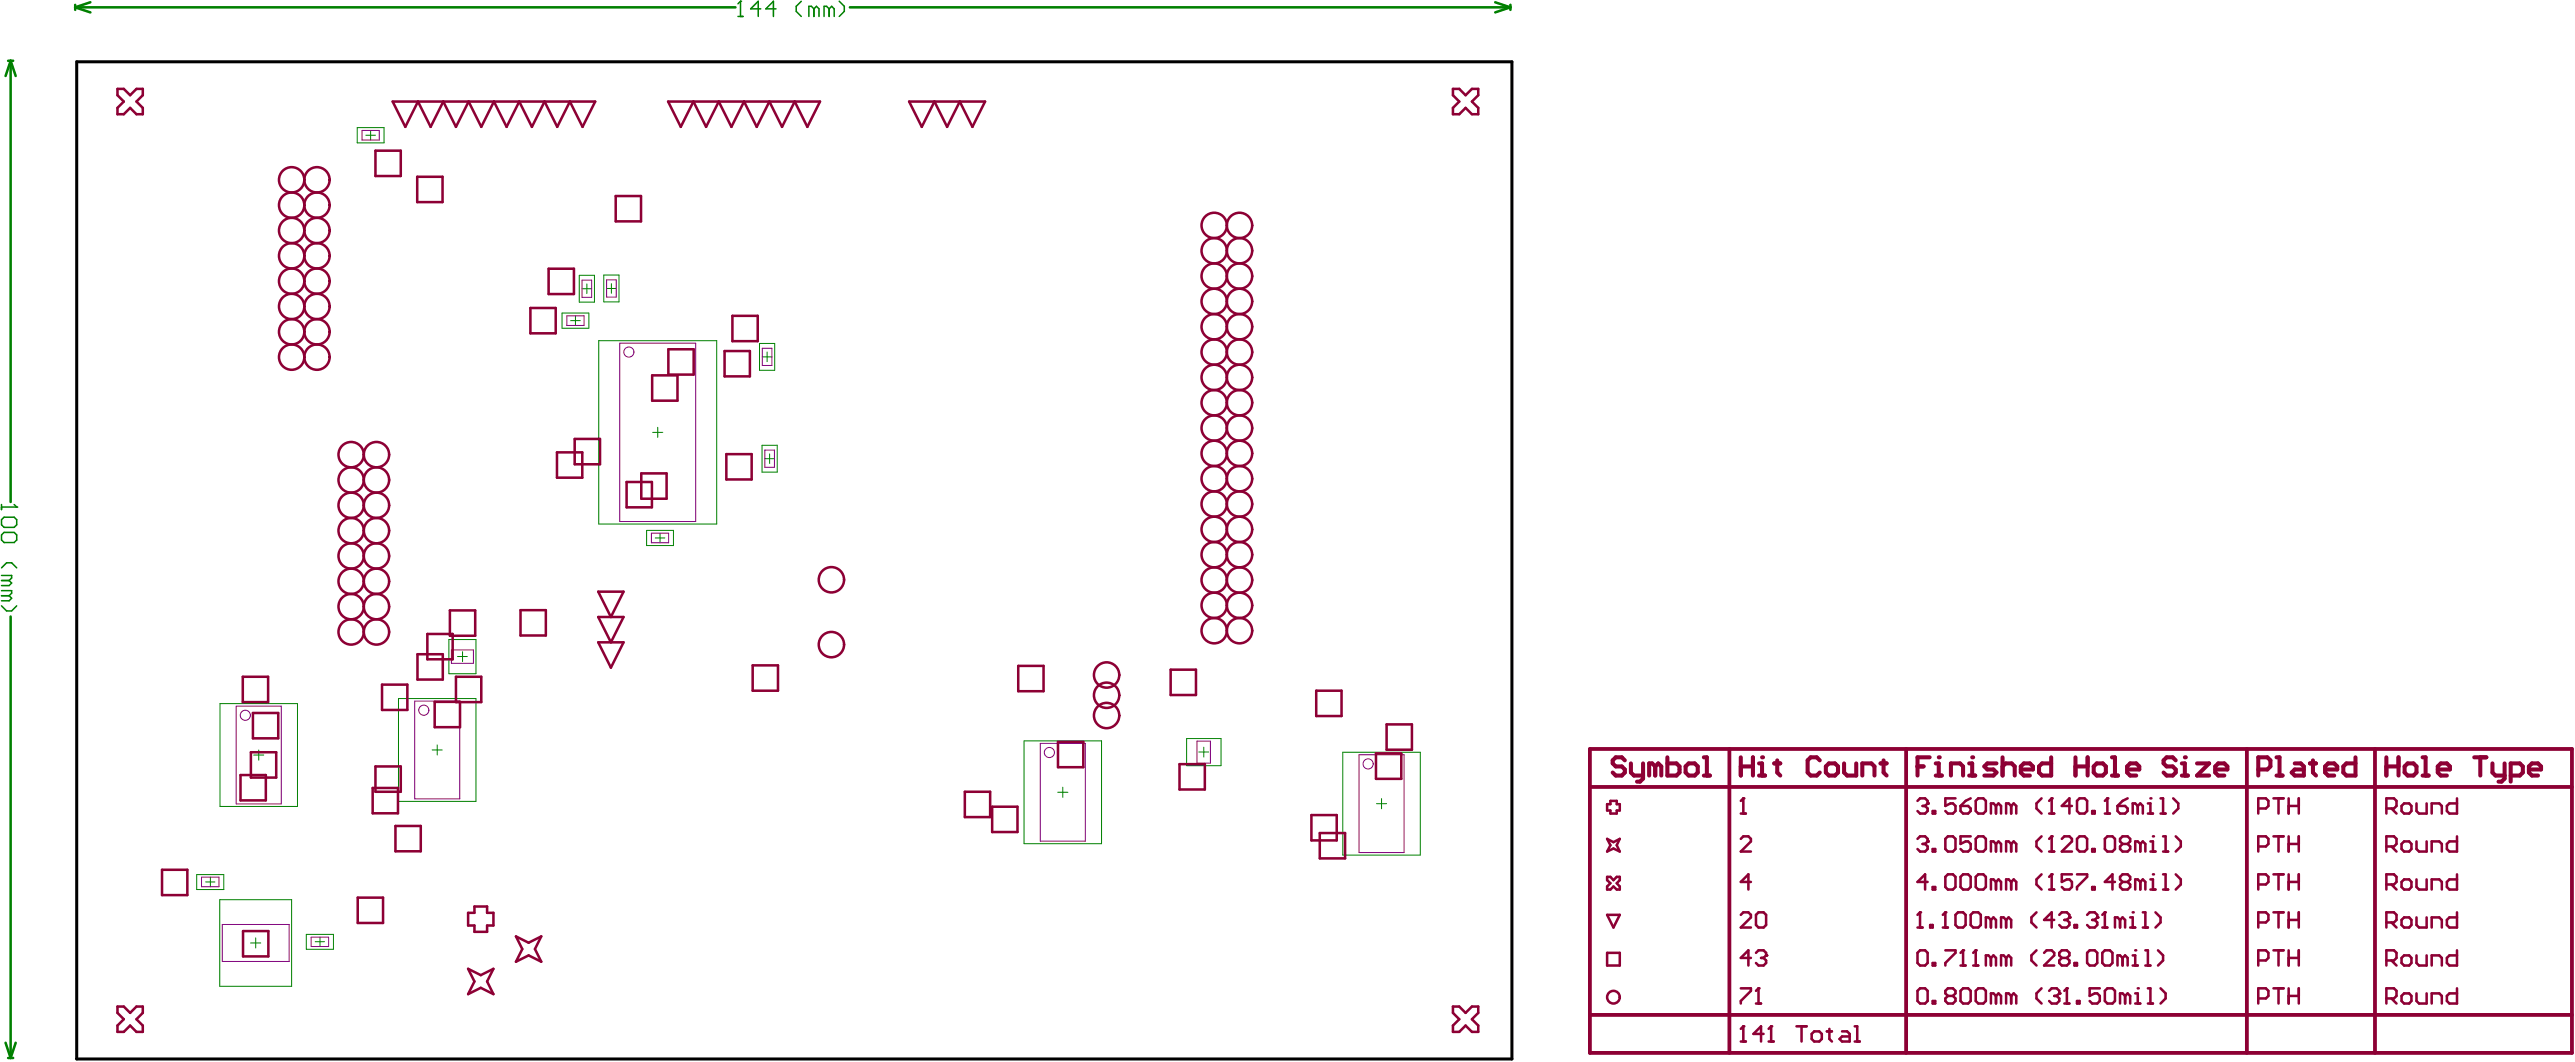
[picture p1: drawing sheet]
<svg xmlns="http://www.w3.org/2000/svg" width="860mm" height="355mm" viewBox="0 0 860 355" stroke-linecap="round" stroke-linejoin="round" font-family="sans-serif">
<path d="M25.6 20.6h479.6v332.9h-479.6z" fill="none" stroke="#000" stroke-width="1"/>
<g fill="none" stroke="#008000" stroke-width=".85">
<path d="M25.1 1.6v1.7M25.1 2.4l5.1 1.7M25.1 2.4h220.6M30.2 .8l-5.1 1.6M284 2.4h220.7M499.6 .8l5.1 1.6M504.7 1.6v1.7M504.7 2.4l-5.1 1.7M2.7 20.3h1.7M3.6 20.3l-1.7 5.1M3.6 20.3l1.6 5.1M3.6 20.3v147.3"/>
<path d="M3.6 205.8v147.4M1.9 348.1l1.7 5.1M2.7 353.2h1.7M5.2 348.1l-1.6 5.1"/>
</g>
<g fill="none" stroke="#008000" stroke-width=".34">
<path d="M122.2 45.2h3.3M123.8 43.5v3.3M194.5 96.4h3.2M196.1 94.8v3.2M202.7 96.3h3.2M204.3 94.7v3.2M190.7 107h3.2M192.3 105.4v3.3M254.7 119.1h3.2M256.3 117.5v3.2M218.1 144.3h3.4M219.8 142.6v3.4"/>
<path d="M255.6 153.1h3.2M257.2 151.5v3.2M218.9 179.6h3.2M220.5 178v3.2M152.9 219.2h3.3M154.6 217.6v3.3M84.8 252.1h3.3M86.5 250.4v3.4M144.4 250.4h3.4M146.1 248.7v3.4M400.6 251.1h3.3M402.3 249.4v3.3"/>
<path d="M353.4 264.5h3.4M355.1 262.8v3.4M459.9 268.3h3.4M461.6 266.6v3.4M68.7 294.4h3.1M70.3 292.8v3.2M83.7 314.8h3.4M85.4 313.1v3.4M105.3 314.4h3.2M106.9 312.9v3.1"/>
</g>
<g fill="none" stroke="#008000" stroke-width=".33">
<path d="M119.4 42.6h8.9v5.1h-8.9zM193.6 91.9h5v9h-5zM201.8 91.8h5v9h-5zM187.8 104.5h9v5.1h-9zM200.1 113.7h39.4v61.2h-39.4zM253.8 114.7h5.1v8.9h-5.1zM254.6 148.7h5.1v8.9h-5.1zM216.1 177.1h8.9v5h-8.9zM150 213.5h9v11.4h-9zM73.5 234.9h25.9v34.3h-25.9zM133.2 233.2h25.8v34.3h-25.8zM342.2 247.3h25.9v34.4h-25.9z"/>
<path d="M396.5 246.6h11.5v9h-11.5zM448.7 251.1h25.9v34.4h-25.9zM65.7 292h9.1v5h-9.1zM73.4 300.3h24.1v29h-24.1zM102.4 311.9h9v5h-9z"/>
</g>
<path d="M.5 168.4v1.7M.5 169.3h5.1" fill="none" stroke="#008000" stroke-width=".51"/>
<circle cx="5.6" cy="169.3" r=".25" fill="#008000"/>
<g fill="none" stroke="#008000" stroke-width=".51">
<path d="M246.6 5.5h1.7M247.4 .4v5.1M.5 173.5l.9-.8h3.3l.9 .8v1.7l-.9 .8h-3.3l-.9-.8zM.5 178.6l.9-.9h3.3l.9 .9v1.7l-.9 .8h-3.3l-.9-.8zM4.7 168.4l.9 .9M.5 189.6l1.7-1.7h1.7l1.7 1.7M.5 192.1h3.4v.9l-.9 .8M.5 197.2h3.4v.8l-.9 .9M.5 193.8h2.5M.5 198.9h2.5M3 193.8l.9 .9-.9 .8h-2.5M3 198.9l.9 .8-.9 .9h-2.5"/>
<path d="M.5 202.3l1.7 1.7h1.7l1.7-1.7"/>
</g>
<circle cx="247.4" cy=".4" r=".25" fill="#008000"/>
<path d="M247.4 .4l-.8 .9M254.2 3h-3.4l2.6-2.6v5.1M259.3 3h-3.4l2.5-2.6v5.1M267.7 .4l-1.6 1.7v1.7l1.6 1.7M272 3l-.9-.9h-.8v3.4M272 3v2.5M272 3l.8-.9 .9 .9v2.5M277 3l-.8-.9h-.8v3.4M277 3v2.5M277 3l.9-.9 .8 .9v2.5M280.4 .4l1.7 1.7v1.7l-1.7 1.7" fill="none" stroke="#008000" stroke-width=".51"/>
<g fill="none" stroke="#800080" stroke-width=".34">
<path d="M121 43.5h5.7v3.3h-5.7zM194.5 93.5h3.2v5.8h-3.2zM202.7 93.4h3.2v5.8h-3.2zM189.4 105.4h5.8v3.3h-5.8zM207.1 114.6h25.4v59.5h-25.4zM254.7 116.3h3.2v5.7h-3.2zM255.6 150.3h3.2v5.7h-3.2zM217.7 178h5.7v3.2h-5.7zM150.8 217h7.4v4.5h-7.4zM78.9 235.7h15.1v32.7h-15.1zM138.6 234.1h15v32.6h-15zM347.6 248.2h15.1v32.6h-15.1z"/>
<path d="M400 247.4h4.5v7.4h-4.5zM454.1 252h15.1v32.6h-15.1zM67.3 292.8h5.9v3.2h-5.9zM74.3 308.6h22.3v12.4h-22.3zM104 312.9h5.8v3.1h-5.8z"/>
<circle cx="210.1" cy="117.5" r="1.69"/>
<circle cx="82" cy="238.8" r="1.69"/>
<circle cx="141.6" cy="237.1" r="1.69"/>
<circle cx="350.6" cy="251.2" r="1.69"/>
<circle cx="457.2" cy="255" r="1.69"/>
</g>
<g fill="none" stroke="#8d0034" stroke-width=".85">
<path d="M39.3 29.7h2.1l2.1 2.1 2.1-2.1h2.1v2.1l-2.1 2.1 2.1 2.1v2.1h-2.1l-2.1-2.1-2.1 2.1h-2.1v-2.1l2.1-2.1-2.1-2.1zM131.2 33.9h67.7l-4.2 8.5-4.3-8.5-4.2 8.5-4.2-8.5-4.3 8.5-4.2-8.5-4.2 8.5-4.3-8.5-4.2 8.5-4.2-8.5-4.2 8.5-4.3-8.5-4.2 8.5-4.2-8.5-4.3 8.5zM223.2 33.9h50.8l-4.2 8.5-4.3-8.5-4.2 8.5-4.2-8.5-4.2 8.5-4.3-8.5-4.2 8.5-4.2-8.5-4.3 8.5-4.2-8.5-4.2 8.5zM303.8 33.9h25.4l-4.3 8.5-4.2-8.5-4.2 8.5-4.3-8.5-4.2 8.5zM485.5 29.7h2.1l2.1 2.1 2.1-2.1h2.2v2.1l-2.2 2.1 2.2 2.1v2.1h-2.2l-2.1-2.1-2.1 2.1h-2.1v-2.1l2.1-2.1-2.1-2.1zM125.5 50.3h8.4v8.5h-8.4zM139.4 59h8.5v8.5h-8.5zM205.7 65.4h8.5v8.5h-8.5zM183.3 89.7h8.5v8.5h-8.5zM177.2 102.8h8.5v8.5h-8.5zM223.3 116.6h8.5v8.5h-8.5zM242.1 117.2h8.5v8.5h-8.5z"/>
<path d="M244.7 105.4h8.5v8.5h-8.5zM217.9 125.3h8.5v8.5h-8.5zM186.1 151h8.5v8.5h-8.5zM192 146.5h8.5v8.5h-8.5zM214.3 158h8.4v8.5h-8.4zM242.7 151.6h8.5v8.5h-8.5zM209.4 160.9h8.4v8.5h-8.4zM199.9 197.5h8.5l-4.3 8.5zM139.5 218.4h8.5v8.5h-8.5zM142.8 211.6h8.5v8.5h-8.5zM150.3 203.8h8.5v8.4h-8.5zM173.9 203.7h8.5v8.5h-8.5z"/>
<path d="M199.9 214.4h8.5l-4.3 8.5zM199.9 206h8.5l-4.3 8.4zM81.1 225.9h8.5v8.5h-8.5zM84.5 238h8.5v8.5h-8.5zM127.7 228.6h8.4v8.4h-8.4zM145.3 234.3h8.4v8.5h-8.4zM152.4 225.9h8.4v8.5h-8.4zM251.5 222.1h8.5v8.5h-8.5zM340.2 222.3h8.5v8.5h-8.5zM391.2 223.6h8.4v8.4h-8.4zM439.8 230.6h8.5v8.4h-8.5zM80.4 258.7h8.4v8.5h-8.4z"/>
<path d="M83.8 251.1h8.5v8.5h-8.5zM125.5 255.9h8.4v8.4h-8.4zM353.5 247.7h8.5v8.4h-8.5zM394.1 255.1h8.5v8.5h-8.5zM459.8 251.6h8.4v8.4h-8.4zM463.3 241.8h8.5v8.5h-8.5zM124.5 263.1h8.5v8.4h-8.5zM132.1 275.7h8.5v8.5h-8.5zM322.4 264.3h8.5v8.5h-8.5zM331.5 269.3h8.5v8.5h-8.5zM438.2 272.1h8.5v8.5h-8.5zM441 278.1h8.5v8.5h-8.5z"/>
<path d="M537 268.5h1.1v-1.1h2.1v1.1h1v2.1h-1v1h-2.1v-1h-1.1zM581.7 271.6h1.7M582.5 266.5v5.1M54.1 290.4h8.5v8.4h-8.5zM119.5 299.7h8.5v8.4h-8.5zM537 292.7h1.1l1 1.1 1.1-1.1h1v1.1l-1 1.1 1 1.1v1h-1l-1.1-1-1 1h-1.1v-1l1.1-1.1-1.1-1.1zM537 280.1l2.1 1.1 2.1-1.1-1 2.1 1 2.1-2.1-1-2.1 1 1.1-2.1zM81.2 310.8h8.5v8.5h-8.5zM156.4 304.7h2.1v-2.1h4.3v2.1h2.1v4.3h-2.1v2.1h-4.3v-2.1h-2.1zM172.4 312.6l4.2 2.1 4.3-2.1-2.2 4.2 2.2 4.3-4.3-2.1-4.2 2.1 2.1-4.3zM537 318.1h4.2v4.2h-4.2zM537 305.4h4.2l-2.1 4.3z"/>
<path d="M39.3 336h2.1l2.1 2.1 2.1-2.1h2.1v2.1l-2.1 2.2 2.1 2.1v2.1h-2.1l-2.1-2.1-2.1 2.1h-2.1v-2.1l2.1-2.1-2.1-2.2zM156.4 323.4l4.2 2.1 4.3-2.1-2.1 4.3 2.1 4.2-4.3-2.1-4.2 2.1 2.1-4.2zM485.5 336h2.1l2.1 2.1 2.1-2.1h2.2v2.1l-2.2 2.2 2.2 2.1v2.1h-2.2l-2.1-2.1-2.1 2.1h-2.1v-2.1l2.1-2.1-2.1-2.2z"/>
</g>
<path d="M531.3 250h328.1v101.5h-328.1zM577.9 250v101.5M636.9 250v101.5M750.8 250v101.5M793.6 250v101.5M531.3 262.7h328.1M531.3 338.8h328.1" fill="none" stroke="#8d0034" stroke-width="1.3"/>
<circle cx="582.5" cy="266.5" r=".42" fill="#8d0034"/>
<path d="M582.5 266.5l-.8 .9M581.7 329.9h3.4v.9l-3.4 3.4v.8M586.8 335h1.6M587.6 329.9v5.1" fill="none" stroke="#8d0034" stroke-width=".85"/>
<circle cx="587.6" cy="329.9" r=".42" fill="#8d0034"/>
<path d="M585.1 319.8h-3.4l2.5-2.5v5M586.8 318.1l.8-.8h1.7l.8 .8v.9M587.6 329.9l-.8 .9" fill="none" stroke="#8d0034" stroke-width=".85"/>
<circle cx="590.1" cy="319" r=".42" fill="#8d0034"/>
<g fill="none" stroke="#8d0034" stroke-width=".85">
<path d="M754.6 269.9h2.5l.9-.8v-1.7l-.9-.9h-2.5v5.1M759.7 279.2h3.4M759.7 266.5h3.4M761.4 266.5v5.1M761.4 279.2v5.1M764.7 266.5v5.1M764.7 279.2v5.1M764.7 269.1h3.4M768.1 266.5v5.1M768.1 279.2v5.1M581.7 280.1l.8-.9h1.7l.9 .9v.8l-3.4 3.4h3.4M585.1 294.4h-3.4l2.5-2.5v5.1"/>
<path d="M754.6 282.6h2.5l.9-.9v-1.6l-.9-.9h-2.5v5.1M754.6 295.3h2.5l.9-.9v-1.7l-.9-.8h-2.5v5.1M759.7 291.9h3.4M761.4 291.9v5.1M764.7 294.4h3.4M764.7 291.9v5.1M764.7 281.7h3.4M768.1 291.9v5.1M581.7 305.4l.8-.8h1.7l.9 .8v.9l-3.4 3.4h3.4M586.8 305.4l.8-.8h1.7l.8 .8v3.4l-.8 .9h-1.7l-.8-.9zM588.4 319.8h.9M589.3 319.8l.8 .8v.9l-.8 .8h-1.7l-.8-.8"/>
<path d="M590.1 319l-.8 .8M754.6 308h2.5l.9-.9v-1.7l-.9-.8h-2.5v5.1M759.7 304.6h3.4M759.7 317.3h3.4M761.4 304.6v5.1M761.4 317.3v5M764.7 319.8h3.4M764.7 304.6v5.1M764.7 317.3v5M764.7 307.1h3.4M768.1 304.6v5.1M768.1 317.3v5"/>
<path d="M754.6 320.6h2.5l.9-.8v-1.7l-.9-.8h-2.5v5M754.6 333.3h2.5l.9-.8v-1.7l-.9-.9h-2.5v5.1M759.7 329.9h3.4M761.4 329.9v5.1M764.7 329.9v5.1M764.7 332.5h3.4M768.1 329.9v5.1M581.7 347.7h1.7M582.5 342.6v5.1"/>
</g>
<g fill="none" stroke="#8d0034" stroke-width="1.4">
<path d="M542.9 253.8l-1-1h-2l-1 1v1.1l1 1h2l1 1v1l-1 1h-2l-1-1M545 254.9v3l1 1h3M549 254.9v5l-1 1h-1M553.1 255.9l1-1 1 1v3M553.1 255.9l-1-1h-1v4M553.1 255.9v3M557.1 252.8v6.1h3.1l1-1v-2l-1-1h-3.1M563.2 255.9l1.1-1h2l1 1v2l-1 1h-2l-1.1-1zM569.3 252.8h1v6.1M569.3 258.9h2.1M754.6 256.9h3l1.1-1v-2.1l-1.1-1h-3v6.1M760.7 252.8h1v6.1"/>
<path d="M760.7 258.9h2M766.8 254.9h2l1 1v3h-3l-1-1 1-1h3M771.8 254.9h2.1M772.9 253.8v4.1l1 1M776.9 256.9h4.1v-1l-1-1h-2.1l-1 1v2l1 1h2.1M787.1 252.8v6.1h-3.1l-1-1v-2l1-1h3.1"/>
</g>
<circle cx="582.5" cy="342.6" r=".42" fill="#8d0034"/>
<path d="M582.5 342.6l-.8 .9M589.3 345.2h-3.4l2.5-2.6v5.1M591 347.7h1.7M591.8 342.6v5.1" fill="none" stroke="#8d0034" stroke-width=".85"/>
<circle cx="591.8" cy="342.6" r=".42" fill="#8d0034"/>
<g fill="none" stroke="#8d0034" stroke-width=".85">
<path d="M640.7 330.8l.9-.9h1.7l.8 .9v3.4l-.8 .8h-1.7l-.9-.8zM645.8 334.2h.8v.8h-.8zM650.9 332.5l-.9-.9v-.8l.9-.9h1.7l.8 .9v.8l-.8 .9M650.9 332.5l-.9 .8v.9l.9 .8h1.7l.8-.8v-.9l-.8-.8M650.9 332.5h1.7M655.1 330.8l.9-.9h1.6l.9 .9v3.4l-.9 .8h-1.6l-.9-.8zM660.2 330.8l.8-.9h1.7l.9 .9v3.4l-.9 .8h-1.7l-.8-.8zM666.9 332.5l-.8-.9h-.8v3.4M666.9 332.5v2.5M666.9 332.5l.9-.9 .8 .9v2.5M672 332.5l-.8-.9h-.9v3.4M672 332.5v2.5"/>
<path d="M672 332.5l.9-.9 .8 .9v2.5M682.2 329.9l-1.7 1.7v1.7l1.7 1.7M684.7 330.8l.9-.9h1.7l.8 .9v.8M591.8 342.6l-.8 .9M600.3 342.6h3.4M602 342.6v5.1M605.4 345.2l.8-.9h1.7l.8 .9v1.7l-.8 .8h-1.7l-.8-.8zM610.4 344.3h1.7M611.3 343.5v3.4l.8 .8M615.5 344.3h1.7l.9 .9v2.5h-2.6l-.8-.8 .8-.9h2.6M619.7 342.6h.9v5.1M619.7 347.7h1.7"/>
</g>
<circle cx="688.1" cy="331.6" r=".42" fill="#8d0034"/>
<path d="M686.4 332.5h.9M687.3 332.5l.8 .8v.9l-.8 .8h-1.7l-.9-.8M688.1 331.6l-.8 .9M689.8 335h1.7M690.6 329.9v5.1" fill="none" stroke="#8d0034" stroke-width=".85"/>
<circle cx="690.6" cy="329.9" r=".42" fill="#8d0034"/>
<path d="M690.6 329.9l-.8 .9M694 334.2h.9v.8h-.9zM701.6 329.9h-3.3v2.6l1.6-.9h.9l.8 .9v1.7l-.8 .8h-1.7l-.8-.8M703.3 330.8l.9-.9h1.7l.8 .9v3.4l-.8 .8h-1.7l-.9-.8zM710.1 332.5l-.9-.9h-.8v3.4M710.1 332.5v2.5M710.1 332.5l.8-.9 .9 .9v2.5M713.5 335h1.7M713.5 331.6h.8v3.4" fill="none" stroke="#8d0034" stroke-width=".85"/>
<circle cx="714.3" cy="329.9" r=".42" fill="#8d0034"/>
<g fill="none" stroke="#8d0034" stroke-width=".85">
<path d="M640.7 318.1l.9-.8h1.7l.8 .8v3.4l-.8 .8h-1.7l-.9-.8zM650 317.3h3.4v.8l-3.4 3.4v.8M656 317.3v5M645.8 321.5h.8v.8h-.8zM655.1 322.3h1.7M717.7 335h1.7M717.7 329.9h.9v5.1M721.9 329.9l1.7 1.7v1.7l-1.7 1.7M797.4 333.3h2.5l.9-.8v-1.7l-.9-.9h-2.5v5.1M799.1 333.3l1.7 1.7M802.5 332.5l.8-.9h1.7l.8 .9v1.7l-.8 .8h-1.7l-.8-.8zM807.5 331.6v2.6l.8 .8h2.5v-3.4"/>
<path d="M812.5 335v-3.4h2.6l.8 .9v2.5M821 329.9v5.1h-2.5l-.9-.8v-1.7l.9-.9h2.5"/>
</g>
<circle cx="656" cy="317.3" r=".42" fill="#8d0034"/>
<path d="M656 317.3l-.9 .8M660.2 317.3v5M659.3 322.3h1.7" fill="none" stroke="#8d0034" stroke-width=".85"/>
<circle cx="660.2" cy="317.3" r=".42" fill="#8d0034"/>
<g fill="none" stroke="#8d0034" stroke-width=".85">
<path d="M660.2 317.3l-.9 .8M665.3 319.8l-.9-.8h-.8v3.3M665.3 319.8v2.5M665.3 319.8l.8-.8 .8 .8v2.5M670.3 319.8l-.8-.8h-.9v3.3M670.3 319.8v2.5M670.3 319.8l.9-.8 .8 .8v2.5M680.5 317.3l-1.7 1.7v1.6l1.7 1.7M683 318.1l.9-.8h1.7l.8 .8v.9l-3.4 3.3h3.4M688.9 319.8l-.8 .8v.9l.8 .8h1.7l.9-.8v-.9l-.9-.8M688.9 319.8l-.8-.8v-.9l.8-.8h1.7l.9 .8v.9l-.9 .8M688.9 319.8h1.7"/>
<path d="M697.4 318.1l.9-.8h1.6l.9 .8v3.4l-.9 .8h-1.6l-.9-.8zM702.5 318.1l.8-.8h1.7l.9 .8v3.4l-.9 .8h-1.7l-.8-.8zM709.2 319.8l-.8-.8h-.8v3.3M709.2 319.8v2.5M709.2 319.8l.9-.8 .8 .8v2.5M712.6 319h.9v3.3M693.2 321.5h.8v.8h-.8zM712.6 322.3h1.7"/>
</g>
<circle cx="713.5" cy="317.3" r=".42" fill="#8d0034"/>
<path d="M640.7 309.7h1.7M641.6 304.6v5.1M716.9 317.3h.8v5M721.1 317.3l1.7 1.7v1.6l-1.7 1.7M716.9 322.3h1.7" fill="none" stroke="#8d0034" stroke-width=".85"/>
<circle cx="641.6" cy="304.6" r=".42" fill="#8d0034"/>
<path d="M641.6 304.6l-.9 .8M645 308.8h.8v.9h-.8zM649.2 309.7h1.7M650 304.6v5.1" fill="none" stroke="#8d0034" stroke-width=".85"/>
<circle cx="650" cy="304.6" r=".42" fill="#8d0034"/>
<path d="M650 304.6l-.8 .8M653.4 305.4l.9-.8h1.7l.8 .8v3.4l-.8 .9h-1.7l-.9-.9zM658.5 305.4l.8-.8h1.7l.9 .8v3.4l-.9 .9h-1.7l-.8-.9zM665.3 307.1l-.9-.8h-.8v3.4M665.3 307.1v2.6M665.3 307.1l.8-.8 .8 .8v2.6M670.3 307.1l-.8-.8h-.9v3.4M670.3 307.1v2.6M670.3 307.1l.9-.8 .8 .8v2.6M680.5 304.6l-1.7 1.7v1.7l1.7 1.7M686.4 307.1h-3.4l2.6-2.5v5.1M688.1 305.4l.8-.8h1.7l.9 .8v.9" fill="none" stroke="#8d0034" stroke-width=".85"/>
<circle cx="691.5" cy="306.3" r=".42" fill="#8d0034"/>
<path d="M689.8 307.1h.8M690.6 307.1l.9 .9v.8l-.9 .9h-1.7l-.8-.9M691.5 306.3l-.9 .8M693.2 308.8h.8v.9h-.8zM697.4 305.4l.9-.8h1.6l.9 .8v.9" fill="none" stroke="#8d0034" stroke-width=".85"/>
<circle cx="700.8" cy="306.3" r=".42" fill="#8d0034"/>
<path d="M699.1 307.1h.8M699.9 307.1l.9 .9v.8l-.9 .9h-1.6l-.9-.9M700.8 306.3l-.9 .8M702.5 309.7h1.7M703.3 304.6v5.1" fill="none" stroke="#8d0034" stroke-width=".85"/>
<circle cx="703.3" cy="304.6" r=".42" fill="#8d0034"/>
<path d="M703.3 304.6l-.8 .8M708.4 307.1l-.8-.8h-.9v3.4M708.4 307.1v2.6M708.4 307.1l.8-.8 .9 .8v2.6M711.8 306.3h.8v3.4M711.8 309.7h1.7" fill="none" stroke="#8d0034" stroke-width=".85"/>
<circle cx="712.6" cy="304.6" r=".42" fill="#8d0034"/>
<g fill="none" stroke="#8d0034" stroke-width=".85">
<path d="M644.1 294.4h-3.4l2.6-2.5v5.1M645.8 296.1h.8v.9h-.8zM650 292.7l.9-.8h1.7l.8 .8v3.4l-.8 .9h-1.7l-.9-.9zM655.1 292.7l.9-.8h1.6l.9 .8v3.4l-.9 .9h-1.6l-.9-.9zM660.2 292.7l.8-.8h1.7l.9 .8v3.4l-.9 .9h-1.7l-.8-.9zM666.9 294.4l-.8-.8h-.8v3.4M666.9 294.4v2.6M666.9 294.4l.9-.8 .8 .8v2.6M672 294.4l-.8-.8h-.9v3.4M672 294.4v2.6M672 294.4l.9-.8 .8 .8v2.6M682.2 291.9l-1.7 1.7v1.7l1.7 1.7"/>
<path d="M684.7 297h1.7M685.6 291.9v5.1M716 309.7h1.7M716 304.6h.9v5.1M720.2 304.6l1.7 1.7v1.7l-1.7 1.7M797.4 308h2.5l.9-.9v-1.7l-.9-.8h-2.5v5.1M799.1 308l1.7 1.7M802.5 307.1l.8-.8h1.7l.8 .8v1.7l-.8 .9h-1.7l-.8-.9zM802.5 319.8l.8-.8h1.7l.8 .8v1.7l-.8 .8h-1.7l-.8-.8zM807.5 306.3v2.5l.8 .9h2.5v-3.4M807.5 319v2.5l.8 .8h2.5v-3.3M812.5 309.7v-3.4h2.6l.8 .8v2.6"/>
<path d="M821 304.6v5.1h-2.5l-.9-.9v-1.7l.9-.8h2.5M821 317.3v5h-2.5l-.9-.8v-1.7l.9-.8h2.5M797.4 320.6h2.5l.9-.8v-1.7l-.9-.8h-2.5v5M799.1 320.6l1.7 1.7M812.5 322.3v-3.3h2.6l.8 .8v2.5"/>
</g>
<circle cx="685.6" cy="291.9" r=".42" fill="#8d0034"/>
<g fill="none" stroke="#8d0034" stroke-width=".85">
<path d="M685.6 291.9l-.9 .8M692.3 291.9h-3.4v2.5l1.7-.8h.9l.8 .8v1.7l-.8 .9h-1.7l-.9-.9M694 291.9h3.4v.8l-3.4 3.4v.9M699.1 296.1h.8v.9h-.8zM706.7 294.4h-3.4l2.6-2.5v5.1M709.2 294.4l-.8-.8v-.9l.8-.8h1.7l.9 .8v.9l-.9 .8M709.2 294.4l-.8 .9v.8l.8 .9h1.7l.9-.9v-.8l-.9-.9M709.2 294.4h1.7M715.2 294.4l-.9-.8h-.8v3.4M715.2 294.4v2.6M715.2 294.4l.8-.8 .9 .8v2.6M718.6 293.6h.8v3.4"/>
<path d="M718.6 297h1.6"/>
</g>
<circle cx="719.4" cy="291.9" r=".42" fill="#8d0034"/>
<path d="M640.7 280.1l.9-.9h1.7l.8 .9v.8M722.8 297h1.7M722.8 291.9h.8v5.1M727 291.9l1.7 1.7v1.7l-1.7 1.7" fill="none" stroke="#8d0034" stroke-width=".85"/>
<circle cx="644.1" cy="280.9" r=".42" fill="#8d0034"/>
<g fill="none" stroke="#8d0034" stroke-width=".85">
<path d="M658.5 279.2h-3.4v2.5l1.7-.8h.8l.9 .8v1.7l-.9 .9h-1.6l-.9-.9M682.2 279.2l-1.7 1.7v1.7l1.7 1.7M685.6 279.2v5.1M642.4 281.7h.9M643.3 281.7l.8 .9v.8l-.8 .9h-1.7l-.9-.9M644.1 280.9l-.8 .8M645.8 283.4h.8v.9h-.8zM650 280.1l.9-.9h1.7l.8 .9v3.3l-.8 .9h-1.7l-.9-.9zM660.2 280.1l.8-.9h1.7l.9 .9v3.3l-.9 .9h-1.7l-.8-.9zM666.9 281.7l-.8-.8h-.8v3.4M666.9 281.7v2.6M666.9 281.7l.9-.8 .8 .8v2.6"/>
<path d="M672 281.7l-.8-.8h-.9v3.4M672 281.7v2.6M672 281.7l.9-.8 .8 .8v2.6M684.7 284.3h1.7"/>
</g>
<circle cx="685.6" cy="279.2" r=".42" fill="#8d0034"/>
<g fill="none" stroke="#8d0034" stroke-width=".85">
<path d="M685.6 279.2l-.9 .9M688.9 280.1l.9-.9h1.7l.8 .9v.8l-3.4 3.4h3.4M694 280.1l.9-.9h1.7l.8 .9v3.3l-.8 .9h-1.7l-.9-.9zM699.1 283.4h.8v.9h-.8zM703.3 280.1l.9-.9h1.7l.8 .9v3.3l-.8 .9h-1.7l-.9-.9zM709.2 281.7l-.8 .9v.8l.8 .9h1.7l.9-.9v-.8l-.9-.9M709.2 281.7l-.8-.8v-.8l.8-.9h1.7l.9 .9v.8l-.9 .8M709.2 281.7h1.7M715.2 281.7l-.9-.8h-.8v3.4M715.2 281.7v2.6M715.2 281.7l.8-.8 .9 .8v2.6M718.6 284.3h1.6"/>
<path d="M718.6 280.9h.8v3.4"/>
</g>
<circle cx="719.4" cy="279.2" r=".42" fill="#8d0034"/>
<g fill="none" stroke="#8d0034" stroke-width=".85">
<path d="M722.8 279.2h.8v5.1M727 279.2l1.7 1.7v1.7l-1.7 1.7M821 279.2v5.1h-2.5l-.9-.9v-1.7l.9-.8h2.5M722.8 284.3h1.7M797.4 282.6h2.5l.9-.9v-1.6l-.9-.9h-2.5v5.1M797.4 295.3h2.5l.9-.9v-1.7l-.9-.8h-2.5v5.1M799.1 295.3l1.7 1.7M799.1 282.6l1.7 1.7M802.5 281.7l.8-.8h1.7l.8 .8v1.7l-.8 .9h-1.7l-.8-.9zM802.5 294.4l.8-.8h1.7l.8 .8v1.7l-.8 .9h-1.7l-.8-.9zM807.5 280.9v2.5l.8 .9h2.5v-3.4M807.5 293.6v2.5l.8 .9h2.5v-3.4"/>
<path d="M812.5 297v-3.4h2.6l.8 .8v2.6M812.5 284.3v-3.4h2.6l.8 .8v2.6M821 291.9v5.1h-2.5l-.9-.9v-1.7l.9-.8h2.5"/>
</g>
<path d="M581.7 252.8v6.1M581.7 255.9h4M585.7 252.8v6.1M587.8 258.9h2M587.8 254.9h1v4" fill="none" stroke="#8d0034" stroke-width="1.4"/>
<circle cx="588.8" cy="252.8" r=".68" fill="#8d0034"/>
<path d="M592.8 254.9h2.1M593.9 253.8v4.1l1 1M608.1 253.8l-1-1h-2.1l-1 1v4.1l1 1h2.1l1-1M610.1 255.9l1-1h2l1.1 1v2l-1.1 1h-2l-1-1zM616.2 254.9v3l1 1h3.1v-4M622.3 258.9v-4h3l1 1v3M628.4 254.9h2M629.4 253.8v4.1l1 1M640.7 255.9h2.1M644.8 252.8h-4.1v6.1M646.8 254.9h1v4M646.8 258.9h2" fill="none" stroke="#8d0034" stroke-width="1.4"/>
<circle cx="647.8" cy="252.8" r=".68" fill="#8d0034"/>
<path d="M651.9 258.9v-4h3l1.1 1v3M658 254.9h1v4M658 258.9h2" fill="none" stroke="#8d0034" stroke-width="1.4"/>
<circle cx="659" cy="252.8" r=".68" fill="#8d0034"/>
<g fill="none" stroke="#8d0034" stroke-width="1.4">
<path d="M667.1 254.9h-3l-1 1 1 1h2l1 1-1 1h-3M669.1 255.9l1.1-1h2l1 1v3M669.1 252.8v6.1M675.2 256.9h4.1v-1l-1-1h-2l-1.1 1v2l1.1 1h2M685.4 252.8v6.1h-3.1l-1-1v-2l1-1h3.1M693.5 252.8v6.1M693.5 255.9h4.1M697.6 252.8v6.1M699.6 255.9l1-1h2l1.1 1v2l-1.1 1h-2l-1-1zM705.7 258.9h2M705.7 252.8h1v6.1M710.8 256.9h4v-1l-1-1h-2l-1 1v2l1 1h2"/>
<path d="M727 253.8l-1-1h-2l-1 1v1.1l1 1h2l1 1v1l-1 1h-2l-1-1M729 258.9h2.1M729 254.9h1.1v4"/>
</g>
<circle cx="730.1" cy="252.8" r=".68" fill="#8d0034"/>
<g fill="none" stroke="#8d0034" stroke-width="1.4">
<path d="M734.1 254.9h4.1l-4.1 4h4.1M740.2 256.9h4.1v-1l-1-1h-2.1l-1 1v2l1 1h2.1M797.4 252.8v6.1M797.4 255.9h4.1M801.5 252.8v6.1M803.5 255.9l1-1h1.9l1.1 1v2l-1.1 1h-1.9l-1-1zM809.5 258.9h2M809.5 252.8h1v6.1M814.6 256.9h4v-1l-1-1h-2l-1 1v2l1 1h2M826.8 252.8h4M828.8 252.8v6.1M832.8 254.9v3l1.1 1h3"/>
<path d="M836.9 254.9v5l-1 1h-1M838.9 258.9h3.1l1-1v-2l-1-1h-3.1v6M845 256.9h4.1v-1l-1-1h-2.1l-1 1v2l1 1h2.1"/>
</g>
<path d="M640.7 267.4l.9-.9h1.7l.8 .9v.8" fill="none" stroke="#8d0034" stroke-width=".85"/>
<circle cx="644.1" cy="268.2" r=".42" fill="#8d0034"/>
<g fill="none" stroke="#8d0034" stroke-width=".85">
<path d="M642.4 269.1h.9M643.3 269.1l.8 .8v.9l-.8 .8h-1.7l-.9-.8M644.1 268.2l-.8 .9M645.8 270.8h.8v.8h-.8zM653.4 266.5h-3.4v2.6l1.7-.9h.9l.8 .9v1.7l-.8 .8h-1.7l-.9-.8M655.1 269.1h2.5l.9 .8v.9l-.9 .8h-1.6l-.9-.8zM658.5 266.5l-1.7 .9-1.7 1.7M660.2 267.4l.8-.9h1.7l.9 .9v3.4l-.9 .8h-1.7l-.8-.8zM666.9 269.1l-.8-.9h-.8v3.4M666.9 269.1v2.5M666.9 269.1l.9-.9 .8 .9v2.5M672 269.1l-.8-.9h-.9v3.4"/>
<path d="M672 269.1v2.5M672 269.1l.9-.9 .8 .9v2.5M682.2 266.5l-1.7 1.7v1.7l1.7 1.7M684.7 271.6h1.7M685.6 266.5v5.1"/>
</g>
<circle cx="685.6" cy="266.5" r=".42" fill="#8d0034"/>
<path d="M685.6 266.5l-.9 .9M692.3 269.1h-3.4l2.6-2.6v5.1M694 267.4l.9-.9h1.7l.8 .9v3.4l-.8 .8h-1.7l-.9-.8zM699.1 270.8h.8v.8h-.8zM703.3 271.6h1.7M704.2 266.5v5.1" fill="none" stroke="#8d0034" stroke-width=".85"/>
<circle cx="704.2" cy="266.5" r=".42" fill="#8d0034"/>
<path d="M704.2 266.5l-.9 .9M707.6 269.1h2.5l.8 .8v.9l-.8 .8h-1.7l-.8-.8zM710.9 266.5l-1.7 .9-1.6 1.7M714.3 269.1l-.8-.9h-.9v3.4M714.3 269.1v2.5M714.3 269.1l.9-.9 .8 .9v2.5M717.7 271.6h1.7M717.7 268.2h.9v3.4" fill="none" stroke="#8d0034" stroke-width=".85"/>
<circle cx="718.6" cy="266.5" r=".42" fill="#8d0034"/>
<g fill="none" stroke="#8d0034" stroke-width=".85">
<path d="M721.9 271.6h1.7M721.9 266.5h.9v5.1M726.2 266.5l1.7 1.7v1.7l-1.7 1.7M797.4 269.9h2.5l.9-.8v-1.7l-.9-.9h-2.5v5.1M799.1 269.9l1.7 1.7M802.5 269.1l.8-.9h1.7l.8 .9v1.7l-.8 .8h-1.7l-.8-.8zM807.5 268.2v2.6l.8 .8h2.5v-3.4M812.5 271.6v-3.4h2.6l.8 .9v2.5M821 266.5v5.1h-2.5l-.9-.8v-1.7l.9-.9h2.5"/>
<circle cx="97.5" cy="68.5" r="4.2"/>
<circle cx="97.5" cy="76.9" r="4.2"/>
<circle cx="97.5" cy="60" r="4.2"/>
<circle cx="105.9" cy="68.5" r="4.2"/>
<circle cx="105.9" cy="76.9" r="4.2"/>
<circle cx="105.9" cy="60" r="4.2"/>
<circle cx="405.7" cy="75.3" r="4.2"/>
<circle cx="414.2" cy="75.3" r="4.2"/>
<circle cx="97.5" cy="85.4" r="4.2"/>
<circle cx="97.5" cy="93.9" r="4.2"/>
<circle cx="105.9" cy="85.4" r="4.2"/>
<circle cx="105.9" cy="93.9" r="4.2"/>
<circle cx="405.7" cy="92.2" r="4.2"/>
<circle cx="405.7" cy="83.7" r="4.2"/>
<circle cx="414.2" cy="92.2" r="4.2"/>
<circle cx="414.2" cy="83.7" r="4.2"/>
<circle cx="97.5" cy="102.3" r="4.2"/>
<circle cx="97.5" cy="110.8" r="4.2"/>
<circle cx="97.5" cy="119.2" r="4.2"/>
<circle cx="105.9" cy="102.3" r="4.2"/>
<circle cx="105.9" cy="110.8" r="4.2"/>
<circle cx="105.9" cy="119.2" r="4.2"/>
<circle cx="405.7" cy="109.1" r="4.2"/>
<circle cx="405.7" cy="117.5" r="4.2"/>
<circle cx="405.7" cy="100.6" r="4.2"/>
<circle cx="414.2" cy="109.1" r="4.2"/>
<circle cx="414.2" cy="117.5" r="4.2"/>
<circle cx="414.2" cy="100.6" r="4.2"/>
<circle cx="405.7" cy="134.4" r="4.2"/>
<circle cx="405.7" cy="126" r="4.2"/>
<circle cx="414.2" cy="134.4" r="4.2"/>
<circle cx="414.2" cy="126" r="4.2"/>
<circle cx="117.3" cy="151.8" r="4.2"/>
<circle cx="125.8" cy="151.8" r="4.2"/>
<circle cx="405.7" cy="151.4" r="4.2"/>
<circle cx="405.7" cy="142.9" r="4.2"/>
<circle cx="405.7" cy="159.8" r="4.2"/>
<circle cx="414.2" cy="151.4" r="4.2"/>
<circle cx="414.2" cy="142.9" r="4.2"/>
<circle cx="414.2" cy="159.8" r="4.2"/>
<circle cx="117.3" cy="168.7" r="4.2"/>
<circle cx="117.3" cy="160.2" r="4.2"/>
<circle cx="117.3" cy="177.1" r="4.2"/>
<circle cx="125.8" cy="168.7" r="4.2"/>
<circle cx="125.8" cy="160.2" r="4.2"/>
<circle cx="125.8" cy="177.1" r="4.2"/>
<circle cx="405.7" cy="168.3" r="4.2"/>
<circle cx="405.7" cy="176.7" r="4.2"/>
<circle cx="414.2" cy="168.3" r="4.2"/>
<circle cx="414.2" cy="176.7" r="4.2"/>
<circle cx="117.3" cy="185.6" r="4.2"/>
<circle cx="117.3" cy="194.1" r="4.2"/>
<circle cx="125.8" cy="185.6" r="4.2"/>
<circle cx="125.8" cy="194.1" r="4.2"/>
<circle cx="277.8" cy="193.6" r="4.2"/>
<circle cx="405.7" cy="193.6" r="4.2"/>
<circle cx="405.7" cy="185.2" r="4.2"/>
<circle cx="414.2" cy="193.6" r="4.2"/>
<circle cx="414.2" cy="185.2" r="4.2"/>
<circle cx="117.3" cy="211" r="4.2"/>
<circle cx="117.3" cy="202.5" r="4.2"/>
<circle cx="125.8" cy="211" r="4.2"/>
<circle cx="125.8" cy="202.5" r="4.2"/>
<circle cx="277.8" cy="215.2" r="4.2"/>
<circle cx="405.7" cy="210.5" r="4.2"/>
<circle cx="405.7" cy="202.1" r="4.2"/>
<circle cx="414.2" cy="210.5" r="4.2"/>
<circle cx="414.2" cy="202.1" r="4.2"/>
<circle cx="369.8" cy="238.9" r="4.2"/>
<circle cx="369.8" cy="232.1" r="4.2"/>
<circle cx="369.8" cy="225.3" r="4.2"/>
<circle cx="539.1" cy="332.9" r="2.11"/>
</g>
</svg>
